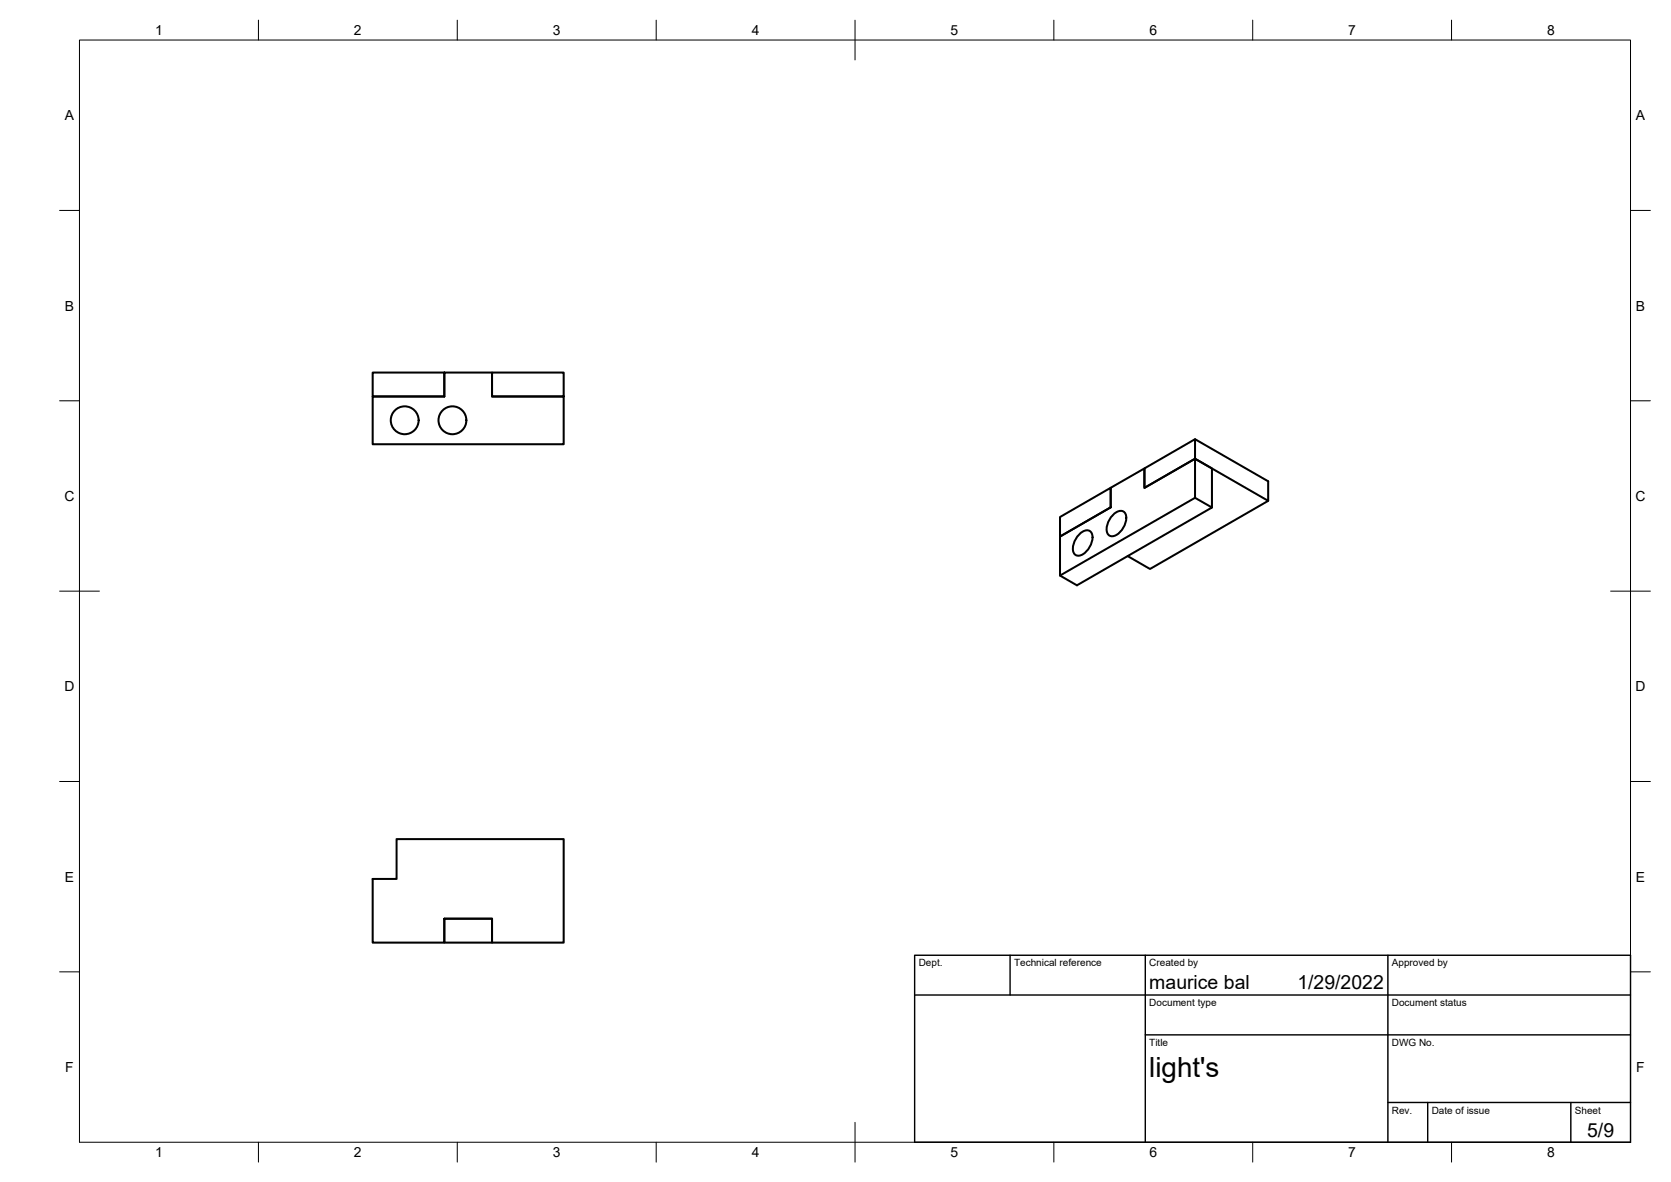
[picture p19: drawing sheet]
<svg xmlns="http://www.w3.org/2000/svg" width="420mm" height="297mm" viewBox="0 0 420 297" stroke-linecap="round" stroke-linejoin="round" font-family="sans-serif">
<defs><g id="words">
<text font-size="7" x="289" y="270.6">light's</text>
<g font-size="4.9">
<text x="289" y="248.5">maurice bal</text>
<text x="326.2" y="248.5">1/29/2022</text>
<text x="399.1" y="285.7">5/9</text>
</g>
<g font-size="3.5">
<text x="39" y="8.8">1</text>
<text x="89" y="8.8">2</text>
<text x="139" y="8.8">3</text>
<text x="189" y="8.8">4</text>
<text x="239" y="8.8">5</text>
<text x="289" y="8.8">6</text>
<text x="339" y="8.8">7</text>
<text x="389" y="8.8">8</text>
<text x="16.3" y="30.2">A</text>
<text x="411.3" y="30.2">A</text>
<text x="16.3" y="78">B</text>
<text x="411.3" y="78">B</text>
<text x="16.2" y="125.9">C</text>
<text x="411.2" y="125.9">C</text>
<text x="16.2" y="173.7">D</text>
<text x="411.2" y="173.7">D</text>
<text x="16.3" y="221.6">E</text>
<text x="411.3" y="221.6">E</text>
<text x="16.4" y="269.4">F</text>
<text x="411.4" y="269.4">F</text>
<text x="39" y="290.8">1</text>
<text x="89" y="290.8">2</text>
<text x="139" y="290.8">3</text>
<text x="189" y="290.8">4</text>
<text x="239" y="290.8">5</text>
<text x="289" y="290.8">6</text>
<text x="339" y="290.8">7</text>
<text x="389" y="290.8">8</text>
</g>
<g font-size="2.5">
<text x="231" y="242.9">Dept.</text>
<text x="255" y="242.9">Technical reference</text>
<text x="289" y="242.9">Created by</text>
<text x="350" y="242.9">Approved by</text>
<text x="289" y="252.8">Document type</text>
<text x="350" y="252.8">Document status</text>
<text x="289" y="262.9">Title</text>
<text x="350" y="262.9">DWG No.</text>
<text x="350" y="279.9">Rev.</text>
<text x="360" y="279.9">Date of issue</text>
<text x="396" y="279.9">Sheet</text>
</g>
</g></defs>
<!-- layer: Visible -->
<g fill="none" stroke="#000" stroke-width=".51">
<path d="M93.7 99.6h18v-6h12v6h18v12h-48zM93.7 93.6h18v6h-18zM123.7 93.6h18v6h-18zM287.8 117.7l12.7-7.3v4.9l-12.7 7.3zM300.5 115.3v9.8l4.2 2.4-33.9 19.6-4.3-2.5v-9.8l12.8-7.3M300.5 110.4l18.4 10.6v4.9l-18.4-10.6M266.5 129.9l12.8-7.3v4.9l-12.8 7.3zM271.1 134.5a2.28 2.28 0 0 1 3.1-.9 3.4 3.4 0 0 1-.4 4.2 3.1 3.1 0 0 1-3.1 1.8 2.29 2.29 0 0 1-.7-3.1zM279.3 127.5v-4.9l8.5-4.9v4.9l12.7-7.3 4.2 2.4v9.8M279.6 129.6a2.28 2.28 0 0 1 3.1-.9 3.4 3.4 0 0 1-.4 4.2 3.1 3.1 0 0 1-3.1 1.8 2.29 2.29 0 0 1-.7-3.1zM300.5 125.1l-34 19.5M318.9 125.9l-29.7 17.1-5.7-3.3"/>
<path d="M99.7 210.9h42v26h-18v-6h-12v6h-18v-16h6zM111.7 230.9h12v6h-12z"/>
<circle cx="101.8" cy="105.6" r="3.5"/>
<circle cx="113.8" cy="105.6" r="3.5"/>
</g>
<!-- layer: Border -->
<g fill="none" stroke="#000" stroke-width=".25">
<path d="M20 10.1h390v276.9h-390zM65 5.1v5M115 5.1v5M165 5.1v5M215 5.1v10M265 5.1v5M315 5.1v5M365 5.1v5M15 52.9h5M410 52.9h5M15 100.7h5M410 100.7h5"/>
<path d="M15 148.6h10M405 148.6h10M15 196.4h5M410 196.4h5M15 244.2h5M410 244.2h5M65 287v5M115 287v5M165 287v5M215 282.1v9.9M265 287v5M315 287v5"/>
<path d="M365 287v5"/>
</g>
<!-- layer: TitleBlock -->
<path d="M230 240.1h180v46.9h-180zM230 250h180M254 240.1v9.9M288 240.1v46.9M349 240.1v46.9M288 260.1h122M349 277.1h61M359 277.1v9.9M395 277.1v9.9" fill="none" stroke="#000" stroke-width=".36"/>
<use href="#words"/>
</svg>
